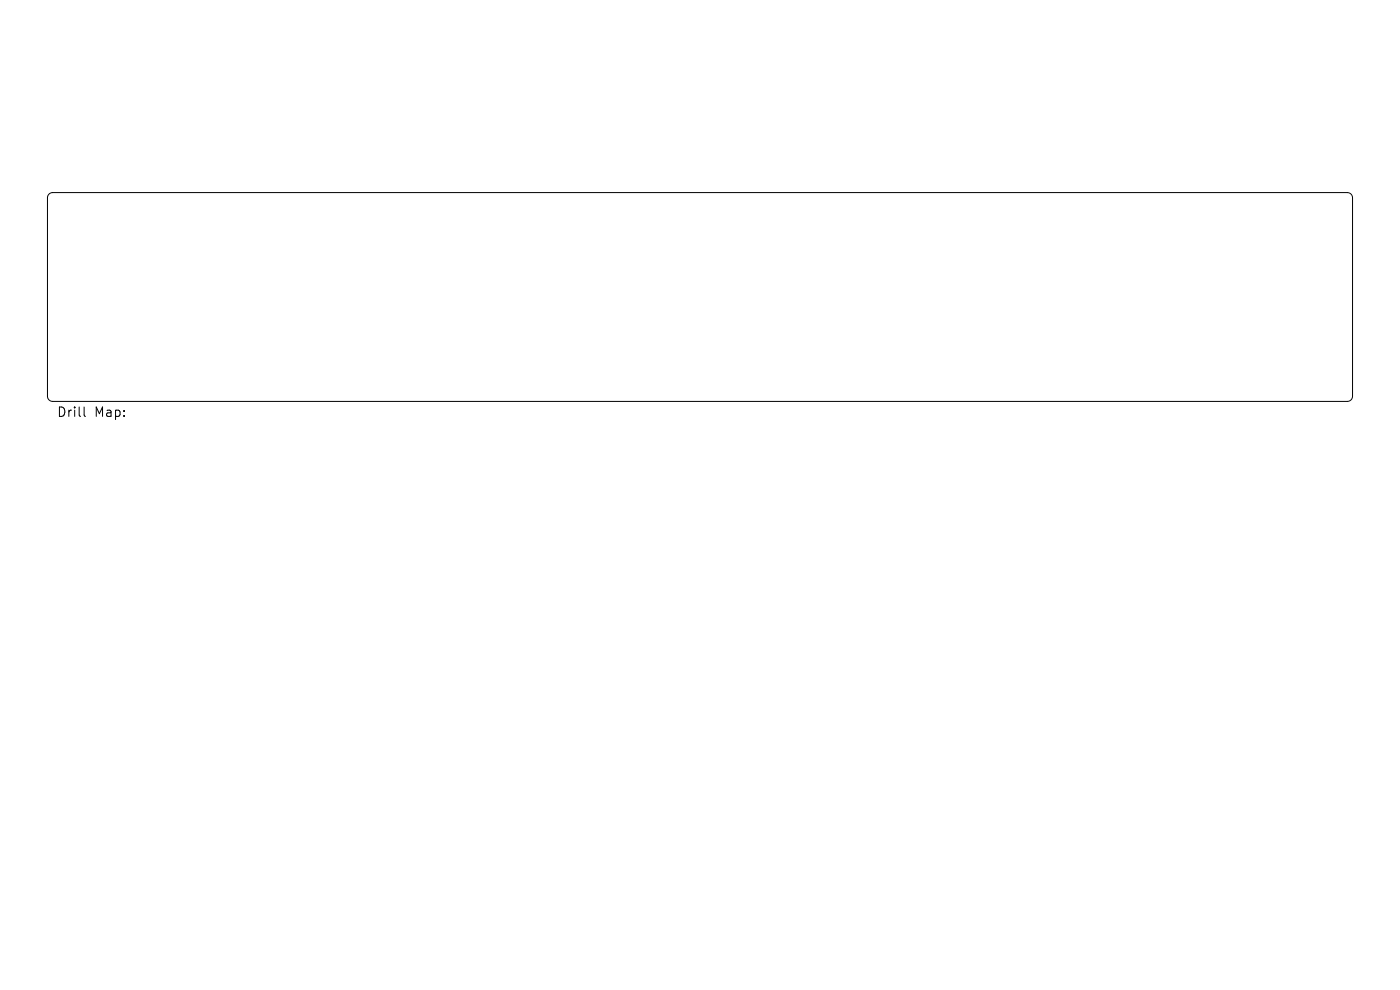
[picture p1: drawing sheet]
<svg xmlns="http://www.w3.org/2000/svg" width="297mm" height="210mm" viewBox="0 0 297 210" stroke-linecap="round" stroke-linejoin="round" font-family="sans-serif">
<defs><g id="words">
<g font-size="2.8">
<text x="12" y="88.7">Drill</text>
<text x="20" y="88.7">Map:</text>
</g>
</g></defs>
<path d="M10.4 41.2l.8-.3h274.6a1.11 1.11 0 0 1 1.1 1.1v42a1.11 1.11 0 0 1-1.1 1.2h-274.6a1.11 1.11 0 0 1-1.1-1.2v-42zM17.8 86.3v1.7l.3 .3" fill="none" stroke="#000" stroke-width=".21"/>
<use href="#words"/>
</svg>
